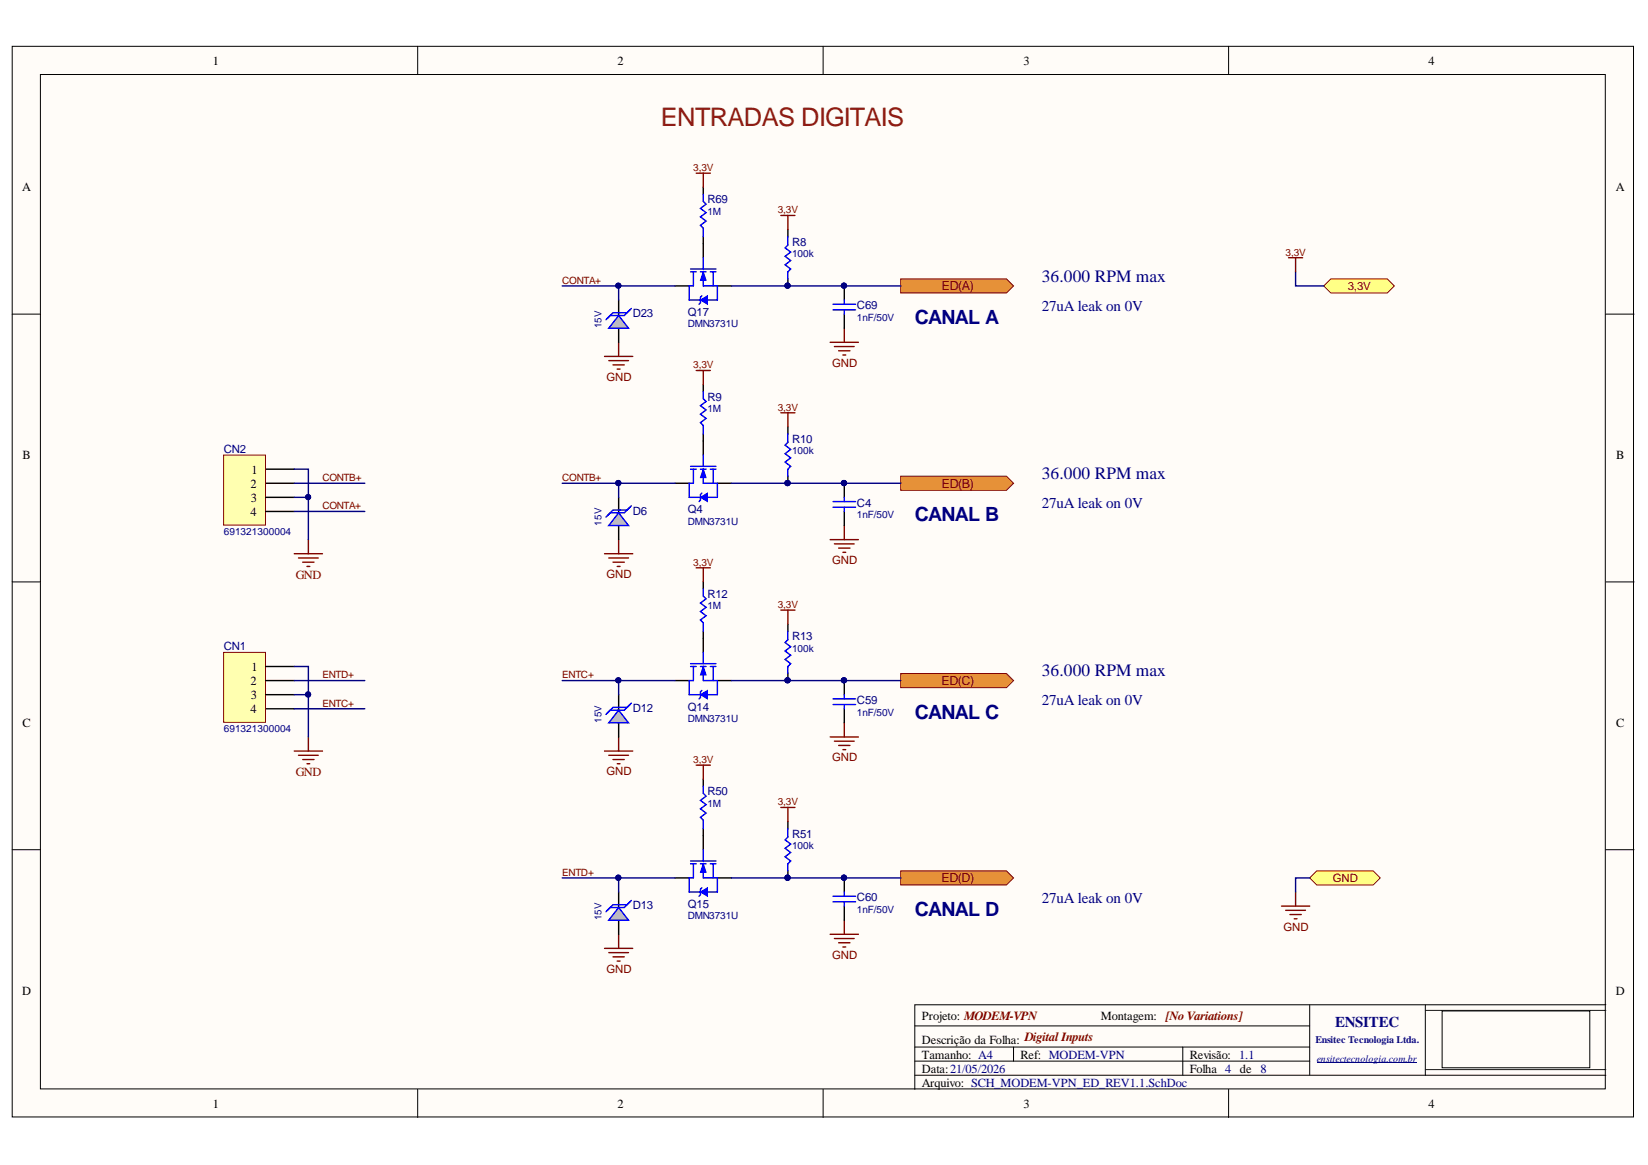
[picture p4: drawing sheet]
<svg xmlns="http://www.w3.org/2000/svg" width="297mm" height="210mm" viewBox="0 0 297 210" stroke-linecap="round" stroke-linejoin="round" font-family="sans-serif">
<defs><g id="words">
<text font-size="4.6" fill="#85200c" x="119.1" y="22.7">ENTRADAS DIGITAIS</text>
<g font-size="3.5" fill="#000080">
<text x="164.9" y="58.4">CANAL A</text>
<text x="164.9" y="93.9">CANAL B</text>
<text x="164.9" y="129.5">CANAL C</text>
<text x="164.9" y="165">CANAL D</text>
</g>
<g font-size="3.1" fill="#000080">
<text x="187.8" y="50.7">36.000 RPM max</text>
<text x="187.8" y="86.3">36.000 RPM max</text>
<text x="187.8" y="121.9">36.000 RPM max</text>
</g>
<g font-size="2.7" fill="#000080">
<text x="187.8" y="56">27uA leak on 0V</text>
<text x="187.8" y="91.5">27uA leak on 0V</text>
<text x="187.8" y="127.1">27uA leak on 0V</text>
<text x="187.8" y="162.6">27uA leak on 0V</text>
</g>
<text font-size="2.7" fill="#11037f" x="240.6" y="185">ENSITEC</text>
<g font-size="2.3" fill="#800000">
<text x="169.7" y="52.3">ED(A)</text>
<text x="169.7" y="87.8">ED(B)</text>
<text x="169.7" y="123.4">ED(C)</text>
<text x="169.7" y="159">ED(D)</text>
<text x="210.1" y="183.8">[No Variations]</text>
</g>
<g font-size="2.2">
<text x="38.3" y="11.7">1</text>
<text x="111.3" y="11.7">2</text>
<text x="184.5" y="11.7">3</text>
<text x="257.5" y="11.7">4</text>
<text x="4" y="34.5">A</text>
<text x="291.2" y="34.5">A</text>
<text x="4.1" y="82.7">B</text>
<text x="291.3" y="82.7">B</text>
<text x="45.2" y="87.9">2</text>
<text x="45.3" y="85.3">1</text>
<text x="45.2" y="92.9">4</text>
<text x="45.2" y="90.4">3</text>
<text x="45.2" y="123.4">2</text>
<text x="45.2" y="126">3</text>
<text x="45.3" y="120.9">1</text>
<text x="4.1" y="131">C</text>
<text x="45.2" y="128.5">4</text>
<text x="291.3" y="131">C</text>
<text x="4" y="179.2">D</text>
<text x="291.2" y="179.2">D</text>
<text x="166.2" y="183.9">Projeto: MODEM-VPN</text>
<text x="198.4" y="183.9">Montagem:</text>
<text x="166.2" y="188.2">Descrição da Folha: Digital Inputs</text>
<text x="166.2" y="190.7">Tamanho: A4</text>
<text x="184" y="190.7">Ref: MODEM-VPN</text>
<text x="214.5" y="190.7">Revisão: 1.1</text>
<text x="166.2" y="193.3">Data:21/05/2026</text>
<text x="166.2" y="195.8">Arquivo: SCH_MODEM-VPN_ED_REV1.1.SchDoc</text>
<text x="214.5" y="193.3">Folha 4</text>
<text x="223.5" y="193.3">de</text>
<text x="38.3" y="199.6">1</text>
<text x="111.3" y="199.6">2</text>
<text x="184.5" y="199.6">3</text>
<text x="257.5" y="199.6">4</text>
</g>
<g font-size="2.2" fill="#800000">
<text x="53.3" y="104.3">GND</text>
<text x="53.3" y="139.9">GND</text>
</g>
<text font-size="2.2" fill="#000080" x="227.2" y="193.3">8</text>
<g font-size="2.1" fill="#000080">
<text x="127.5" y="36.6">R69</text>
<text x="142.8" y="44.2">R8</text>
<text x="114" y="57.2">D23</text>
<text x="124" y="56.9">Q17</text>
<text x="154.5" y="55.7">C69</text>
<text x="127.5" y="72.2">R9</text>
<text x="40.3" y="81.6">CN2</text>
<text x="142.8" y="79.8">R10</text>
<text x="114" y="92.7">D6</text>
<text x="124" y="92.5">Q4</text>
<text x="154.5" y="91.3">C4</text>
<text x="127.5" y="107.7">R12</text>
<text x="40.3" y="117.1">CN1</text>
<text x="142.8" y="115.3">R13</text>
<text x="114" y="128.3">D12</text>
<text x="124" y="128">Q14</text>
<text x="154.5" y="126.8">C59</text>
<text x="127.5" y="143.3">R50</text>
<text x="142.8" y="150.9">R51</text>
<text x="114" y="163.8">D13</text>
<text x="124" y="163.6">Q15</text>
<text x="154.5" y="162.4">C60</text>
</g>
<g font-size="2.1" fill="#800000">
<text x="242.9" y="52.2">3,3V</text>
<text x="109.3" y="68.6">GND</text>
<text x="150" y="66.1">GND</text>
<text x="150" y="101.6">GND</text>
<text x="109.3" y="104.2">GND</text>
<text x="150" y="137.2">GND</text>
<text x="109.3" y="139.7">GND</text>
<text x="240.2" y="158.9">GND</text>
<text x="231.3" y="167.7">GND</text>
<text x="150" y="172.7">GND</text>
<text x="109.3" y="175.3">GND</text>
</g>
<g font-size="1.8" fill="#800000">
<text x="125" y="30.8">3,3V</text>
<text x="140.2" y="38.4">3,3V</text>
<text x="231.7" y="46">3,3V</text>
<text x="101.3" y="51.1">CONTA+</text>
<text x="125" y="66.4">3,3V</text>
<text x="140.2" y="74">3,3V</text>
<text x="58.1" y="86.7">CONTB+</text>
<text x="101.3" y="86.7">CONTB+</text>
<text x="58.1" y="91.7">CONTA+</text>
<text x="125" y="101.9">3,3V</text>
<text x="140.2" y="109.5">3,3V</text>
<text x="58.1" y="122.2">ENTD+</text>
<text x="101.3" y="122.2">ENTC+</text>
<text x="58.1" y="127.3">ENTC+</text>
<text x="125" y="137.5">3,3V</text>
<text x="140.2" y="145.1">3,3V</text>
<text x="101.3" y="157.8">ENTD+</text>
</g>
<g font-size="1.8" fill="#000080">
<text x="127.5" y="38.7">1M</text>
<text x="142.8" y="46.3">100k</text>
<text x="108.4" y="59.1" transform="rotate(-90 108.4 59.1)">15V</text>
<text x="124" y="59">DMN3731U</text>
<text x="154.5" y="57.8">1nF/50V</text>
<text x="127.5" y="74.2">1M</text>
<text x="142.8" y="81.8">100k</text>
<text x="108.4" y="94.7" transform="rotate(-90 108.4 94.7)">15V</text>
<text x="124" y="94.5">DMN3731U</text>
<text x="154.5" y="93.4">1nF/50V</text>
<text x="40.3" y="96.3">691321300004</text>
<text x="127.5" y="109.8">1M</text>
<text x="142.8" y="117.4">100k</text>
<text x="40.3" y="131.9">691321300004</text>
<text x="108.4" y="130.2" transform="rotate(-90 108.4 130.2)">15V</text>
<text x="124" y="130.1">DMN3731U</text>
<text x="154.5" y="129">1nF/50V</text>
<text x="127.5" y="145.3">1M</text>
<text x="142.8" y="153">100k</text>
<text x="108.4" y="165.8" transform="rotate(-90 108.4 165.8)">15V</text>
<text x="124" y="165.6">DMN3731U</text>
<text x="154.5" y="164.5">1nF/50V</text>
<text x="237.3" y="191.3">ensitectecnologia.com.br</text>
</g>
<text font-size="1.8" fill="#11037f" x="237.1" y="188">Ensitec Tecnologia Ltda.</text>
</g></defs>
<g fill="#fffcf8" stroke="#000" stroke-width=".18">
<path d="M2.2 8.3h292.2v192.9h-292.2z"/>
<path d="M7.3 13.4h282v182.8h-282z"/>
</g>
<g fill="none" stroke="#000" stroke-width=".18">
<path d="M75.3 8.3v5.1M148.4 8.3v5.1M221.4 8.3v5.1M2.2 56.6h5.1M289.4 56.6h5.1M2.2 104.8h5.1M289.4 104.8h5.1M2.2 153.1h5.1M289.4 153.1h5.1M75.3 196.3v5M148.4 196.3v5M164.9 193.7h124.5"/>
<path d="M164.9 191.2h71.2M164.9 188.7h71.2M164.9 184.8h71.2M182.7 188.7v2.5M213.2 188.7v5M221.4 196.3v5M236.1 181v12.7M256.9 181v12.7M259.9 182.2h26.6v10.2h-26.6zM289.4 181h-124.5v15.3"/>
</g>
<path d="M237.3 191.5h18" fill="none" stroke="#000080" stroke-width=".18"/>
<path d="M256.9 182h32.5M256.9 192.7h32.5" fill="none" stroke="#110f0a" stroke-width=".18"/>
<path d="M40.3 82h7.6v12.6h-7.6z" fill="#ffffb0" stroke="#800000" stroke-width=".18"/>
<path d="M48 84.5h5M48 87.1h5M48 89.6h5M48 92.1h5" fill="none" stroke="#000" stroke-width=".25"/>
<path d="M231 163.3h5.1M231.7 164h3.6M232.5 164.8h2M233.3 165.5h.5M233.5 160.7v2.6" fill="none" stroke="#800000" stroke-width=".25"/>
<g fill="#ffff80" stroke="#800000" stroke-width=".18">
<path d="M236.1 158.2l1.2-1.3h10.2l1.3 1.3-1.3 1.2h-10.2z" fill-rule="evenodd"/>
<path d="M238.6 51.5l1.3-1.3h10.1l1.3 1.3-1.3 1.3h-10.1z" fill-rule="evenodd"/>
</g>
<path d="M53 99.8h5.1M55.6 97.2v2.6M53.8 100.5h3.6M54.6 101.3h2M55.3 102.1h.5" fill="none" stroke="#800000" stroke-width=".25"/>
<path d="M162.3 50.2h19.1l1.3 1.3-1.3 1.3h-19.1z" fill-rule="evenodd" fill="#e69138" stroke="#800000" stroke-width=".18"/>
<path d="M152.2 59.1v2.6M109 64.2h5M109.7 65h3.6M110.5 65.7h2M111.3 66.5h.5M111.5 61.7v2.5M149.6 61.7h5.1M150.4 62.4h3.6M151.2 63.2h2M151.9 64h.5" fill="none" stroke="#800000" stroke-width=".25"/>
<path d="M142 41.4v1.2M142 50.2v1.3M152.2 51.5v2.6M152.2 56.6v2.5" fill="none" stroke="#000" stroke-width=".25"/>
<g fill="#000080" stroke="#000080" stroke-width=".18">
<circle cx="152.1" cy="51.5" r=".46"/>
<circle cx="142" cy="51.5" r=".46"/>
</g>
<path d="M142 42.6v1.6l-.5 .5 1 .7-1 .8 1 .7-1 .8 1 .8-.5 .5v1.2M150.1 54.8h4.1M150.1 55.8h4.1M152.2 54.1v.7M152.2 55.8v.8" fill="none" stroke="#00f" stroke-width=".25"/>
<path d="M162.3 85.8h19.1l1.3 1.3-1.3 1.2h-19.1z" fill-rule="evenodd" fill="#e69138" stroke="#800000" stroke-width=".18"/>
<path d="M109 99.8h5M111.5 97.2v2.6M149.6 97.2h5.1M150.4 98h3.6M151.2 98.8h2M151.9 99.5h.5M152.2 94.7v2.5M109.7 100.5h3.6M110.5 101.3h2M111.3 102.1h.5" fill="none" stroke="#800000" stroke-width=".25"/>
<path d="M121.7 51.5h2.5M126.8 43.9v2.5M129.3 51.5h2.5M142 76.9v1.3M142 85.8v1.3M152.2 87.1v2.5M152.2 92.1v2.6" fill="none" stroke="#000" stroke-width=".25"/>
<g fill="#000080" stroke="#000080" stroke-width=".18">
<circle cx="152.1" cy="87" r=".47"/>
<circle cx="141.9" cy="87" r=".47"/>
</g>
<g fill="none" stroke="#00f" stroke-width=".25">
<path d="M124.5 48.5h4.5M124.5 49h1M125 49v2.5M126.2 49h1.1M126.8 46.4v2.1M126.8 49v2.5h2.5M128 49h1M128.5 49v2.5M142 78.2v1.5l-.5 .5 1 .8-1 .7 1 .8-1 .8 1 .7-.5 .5v1.3M150.1 90.4h4.1M150.1 91.4h4.1M152.2 89.6v.8"/>
<path d="M152.2 91.4v.7"/>
</g>
<path d="M126.8 49l.5 1.5h-1.1z" fill="#00f"/>
<path d="M126.8 49l.5 1.5h-1.1z" fill="none" stroke="#00f" stroke-width=".18"/>
<path d="M125 51.5h-.8v2.6h2M129.3 51.5v2.6h-1.8" fill="none" stroke="#00f" stroke-width=".25"/>
<path d="M126.2 54.1l1.3-.8v1.5z" fill="#00f"/>
<path d="M126.2 54.1l1.3-.8v1.5z" fill="none" stroke="#00f" stroke-width=".18"/>
<path d="M126.8 35v1.3l.5 .5-1.1 .8 1.1 .7-1.1 .8 1.1 .7-1.1 .8 .6 .5v1.5M113.5 55.8l-1 1.1h-2.5l-.8 .7M113.8 55.6l-.8 .7h-2.5l-1 1.1M126.5 53.3l-.3 .2v1.1l-.2 .2" fill="none" stroke="#00f" stroke-width=".25"/>
<path d="M126.8 33.7v1.3M111.5 54.1v2.8M111.5 59.1v2.6M126.8 42.6v1.3" fill="none" stroke="#000" stroke-width=".25"/>
<path d="M111.5 56.9l1.8 2.2h-3.6z" fill="#c0c0c0"/>
<path d="M111.5 56.9l1.8 2.2h-3.6zM113.5 91.4l-1 1h-2.5l-.8 .8M113.8 91.1l-.8 .8h-2.5l-1 1" fill="none" stroke="#00f" stroke-width=".25"/>
<path d="M111.5 89.6v2.8M111.5 94.7v2.5" fill="none" stroke="#000" stroke-width=".25"/>
<path d="M111.5 92.4l1.8 2.3h-3.6z" fill="#c0c0c0"/>
<path d="M111.5 92.4l1.8 2.3h-3.6zM124.5 84h4.5M124.5 84.5h1M125 84.5v2.6M126.2 84.5h1.1M126.8 82v2M126.8 84.5v2.6h2.5M128 84.5h1M128.5 84.5v2.6" fill="none" stroke="#00f" stroke-width=".25"/>
<path d="M126.8 79.5v2.5M121.7 87.1h2.5M129.3 87.1h2.5" fill="none" stroke="#000" stroke-width=".25"/>
<path d="M126.8 84.5l.5 1.6h-1.1z" fill="#00f"/>
<path d="M126.8 84.5l.5 1.6h-1.1z" fill="none" stroke="#00f" stroke-width=".18"/>
<path d="M125 87.1h-.8v2.5h2M129.3 87.1v2.5h-1.8" fill="none" stroke="#00f" stroke-width=".25"/>
<path d="M126.2 89.6l1.3-.8v1.6z" fill="#00f"/>
<path d="M126.2 89.6l1.3-.8v1.6z" fill="none" stroke="#00f" stroke-width=".18"/>
<path d="M126.8 70.6v1.2l.5 .5-1.1 .8 1.1 .8-1.1 .7 1.1 .8-1.1 .8 .6 .5v1.5M126.5 88.8l-.3 .3v1l-.2 .3" fill="none" stroke="#00f" stroke-width=".25"/>
<path d="M126.8 69.3v1.3M126.8 78.2v1.3" fill="none" stroke="#000" stroke-width=".25"/>
<path d="M101.3 51.5h20.4M111.5 51.5v2.6M131.8 51.5h30.5M233.5 49v2.5h5.1M53 84.5h2.6v12.7M53 87.1h12.7M53 92.1h12.7M53 89.6h2.6M101.3 87.1h20.4M111.5 87.1v2.5M131.8 87.1h30.5M236.1 158.2h-2.6v2.5" fill="none" stroke="#000080" stroke-width=".25"/>
<g fill="#000080" stroke="#000080" stroke-width=".18">
<circle cx="55.5" cy="89.6" r=".46"/>
<circle cx="111.4" cy="51.5" r=".46"/>
<circle cx="152.1" cy="51.5" r=".46"/>
<circle cx="142" cy="51.5" r=".46"/>
<circle cx="152.1" cy="87" r=".47"/>
<circle cx="141.9" cy="87" r=".47"/>
<circle cx="111.4" cy="87" r=".47"/>
</g>
<path d="M125.5 31.2h2.5M126.8 31.2v2.5M140.7 38.8h2.6M142 38.8v2.6M232.2 46.4h2.6M233.5 46.4v2.6M125.5 66.8h2.5M126.8 66.8v2.5M140.7 74.4h2.6M142 74.4v2.5" fill="none" stroke="#800000" stroke-width=".25"/>
<path d="M40.3 117.5h7.6v12.6h-7.6z" fill="#ffffb0" stroke="#800000" stroke-width=".18"/>
<path d="M48 120.1h5M48 122.6h5M48 125.2h5M48 127.7h5" fill="none" stroke="#000" stroke-width=".25"/>
<path d="M53 135.3h5.1M53.8 136.1h3.6M54.6 136.8h2M55.3 137.6h.5M55.6 132.8v2.5" fill="none" stroke="#800000" stroke-width=".25"/>
<path d="M53 120.1h2.6v12.7M53 122.6h12.7M53 127.7h12.7M53 125.2h2.6" fill="none" stroke="#000080" stroke-width=".25"/>
<circle cx="55.5" cy="125.1" r=".46" fill="#000080" stroke="#000080" stroke-width=".18"/>
<path d="M162.3 121.4h19.1l1.3 1.2-1.3 1.3h-19.1z" fill-rule="evenodd" fill="#e69138" stroke="#800000" stroke-width=".18"/>
<path d="M109 135.3h5M109.7 136.1h3.6M110.5 136.8h2M111.3 137.6h.5M111.5 132.8v2.5M149.6 132.8h5.1M150.4 133.5h3.6M151.2 134.3h2M151.9 135.1h.5M152.2 130.2v2.6" fill="none" stroke="#800000" stroke-width=".25"/>
<path d="M142 112.5v1.2M142 121.4v1.2M152.2 122.6v2.6M152.2 127.7v2.5" fill="none" stroke="#000" stroke-width=".25"/>
<g fill="#000080" stroke="#000080" stroke-width=".18">
<circle cx="152.1" cy="122.6" r=".46"/>
<circle cx="142" cy="122.6" r=".46"/>
</g>
<path d="M142 113.7v1.6l-.5 .5 1 .7-1 .8 1 .8-1 .7 1 .8-.5 .5v1.3M150.1 125.9h4.1M150.1 126.9h4.1M152.2 125.2v.7M152.2 126.9v.8" fill="none" stroke="#00f" stroke-width=".25"/>
<path d="M162.3 156.9h19.1l1.3 1.3-1.3 1.2h-19.1z" fill-rule="evenodd" fill="#e69138" stroke="#800000" stroke-width=".18"/>
<path d="M109 170.9h5M109.7 171.6h3.6M110.5 172.4h2M111.3 173.2h.5M111.5 168.3v2.6M149.6 168.3h5.1M150.4 169.1h3.6M151.2 169.9h2M151.9 170.6h.5M152.2 165.8v2.5" fill="none" stroke="#800000" stroke-width=".25"/>
<path d="M126.8 115v2.5M121.7 122.6h2.5M129.3 122.6h2.5M142 148v1.3M142 156.9v1.3M152.2 158.2v2.5M152.2 163.3v2.5" fill="none" stroke="#000" stroke-width=".25"/>
<g fill="#000080" stroke="#000080" stroke-width=".18">
<circle cx="152.1" cy="158.1" r=".47"/>
<circle cx="141.9" cy="158.1" r=".47"/>
</g>
<g fill="none" stroke="#00f" stroke-width=".25">
<path d="M124.5 119.6h4.5M126.8 117.5v2.1M124.5 120.1h1M125 120.1v2.5M126.2 120.1h1.1M126.8 120.1v2.5h2.5M128 120.1h1M128.5 120.1v2.5M142 149.3v1.5l-.5 .5 1 .8-1 .7 1 .8-1 .8 1 .7-.5 .5v1.3M150.1 161.5h4.1M150.1 162.5h4.1M152.2 160.7v.8"/>
<path d="M152.2 162.5v.8"/>
</g>
<path d="M126.8 120.1l.5 1.5h-1.1z" fill="#00f"/>
<path d="M126.8 120.1l.5 1.5h-1.1z" fill="none" stroke="#00f" stroke-width=".18"/>
<path d="M125 122.6h-.8v2.6h2M129.3 122.6v2.6h-1.8" fill="none" stroke="#00f" stroke-width=".25"/>
<path d="M126.2 125.2l1.3-.8v1.5z" fill="#00f"/>
<path d="M126.2 125.2l1.3-.8v1.5z" fill="none" stroke="#00f" stroke-width=".18"/>
<path d="M126.8 106.1v1.3l.5 .5-1.1 .8 1.1 .7-1.1 .8 1.1 .7-1.1 .8 .6 .5v1.5M113.5 126.9l-1 1.1h-2.5l-.8 .7M113.8 126.7l-.8 .7h-2.5l-1 1.1M126.5 124.4l-.3 .3v1l-.2 .2" fill="none" stroke="#00f" stroke-width=".25"/>
<path d="M126.8 104.8v1.3M126.8 113.7v1.3M111.5 125.2v2.8M111.5 130.2v2.6" fill="none" stroke="#000" stroke-width=".25"/>
<path d="M111.5 128l1.8 2.2h-3.6z" fill="#c0c0c0"/>
<path d="M111.5 128l1.8 2.2h-3.6zM113.5 162.5l-1 1h-2.5l-.8 .8M113.8 162.2l-.8 .8h-2.5l-1 1" fill="none" stroke="#00f" stroke-width=".25"/>
<path d="M111.5 160.7v2.8M111.5 165.8v2.5" fill="none" stroke="#000" stroke-width=".25"/>
<path d="M111.5 163.5l1.8 2.3h-3.6z" fill="#c0c0c0"/>
<path d="M124.5 155.1h4.5M124.5 155.6h1M125 155.6v2.6M126.2 155.6h1.1M126.8 153.1v2M126.8 155.6v2.6h2.5M128 155.6h1M128.5 155.6v2.6M111.5 163.5l1.8 2.3h-3.6z" fill="none" stroke="#00f" stroke-width=".25"/>
<path d="M121.7 158.2h2.5M126.8 150.6v2.5M129.3 158.2h2.5" fill="none" stroke="#000" stroke-width=".25"/>
<path d="M126.8 155.6l.5 1.6h-1.1z" fill="#00f"/>
<path d="M126.8 155.6l.5 1.6h-1.1z" fill="none" stroke="#00f" stroke-width=".18"/>
<path d="M125 158.2h-.8v2.5h2M129.3 158.2v2.5h-1.8" fill="none" stroke="#00f" stroke-width=".25"/>
<path d="M126.2 160.7l1.3-.7v1.5z" fill="#00f"/>
<path d="M126.2 160.7l1.3-.7v1.5z" fill="none" stroke="#00f" stroke-width=".18"/>
<path d="M126.5 160l-.3 .2v1l-.2 .3M126.8 141.7v1.2l.5 .5-1.1 .8 1.1 .8-1.1 .7 1.1 .8-1.1 .8 .6 .5v1.5" fill="none" stroke="#00f" stroke-width=".25"/>
<path d="M126.8 140.4v1.3M126.8 149.3v1.3" fill="none" stroke="#000" stroke-width=".25"/>
<path d="M101.3 122.6h20.4M111.5 122.6v2.6M131.8 122.6h30.5M101.3 158.2h20.4M111.5 158.2v2.5M131.8 158.2h30.5" fill="none" stroke="#000080" stroke-width=".25"/>
<g fill="#000080" stroke="#000080" stroke-width=".18">
<circle cx="111.4" cy="122.6" r=".46"/>
<circle cx="152.1" cy="122.6" r=".46"/>
<circle cx="142" cy="122.6" r=".46"/>
<circle cx="152.1" cy="158.1" r=".47"/>
<circle cx="141.9" cy="158.1" r=".47"/>
<circle cx="111.4" cy="158.1" r=".47"/>
</g>
<path d="M125.5 102.3h2.5M126.8 102.3v2.5M140.7 109.9h2.6M142 109.9v2.6M125.5 137.9h2.5M126.8 137.9v2.5M140.7 145.5h2.6M142 145.5v2.5" fill="none" stroke="#800000" stroke-width=".25"/>
<use href="#words"/>
</svg>
